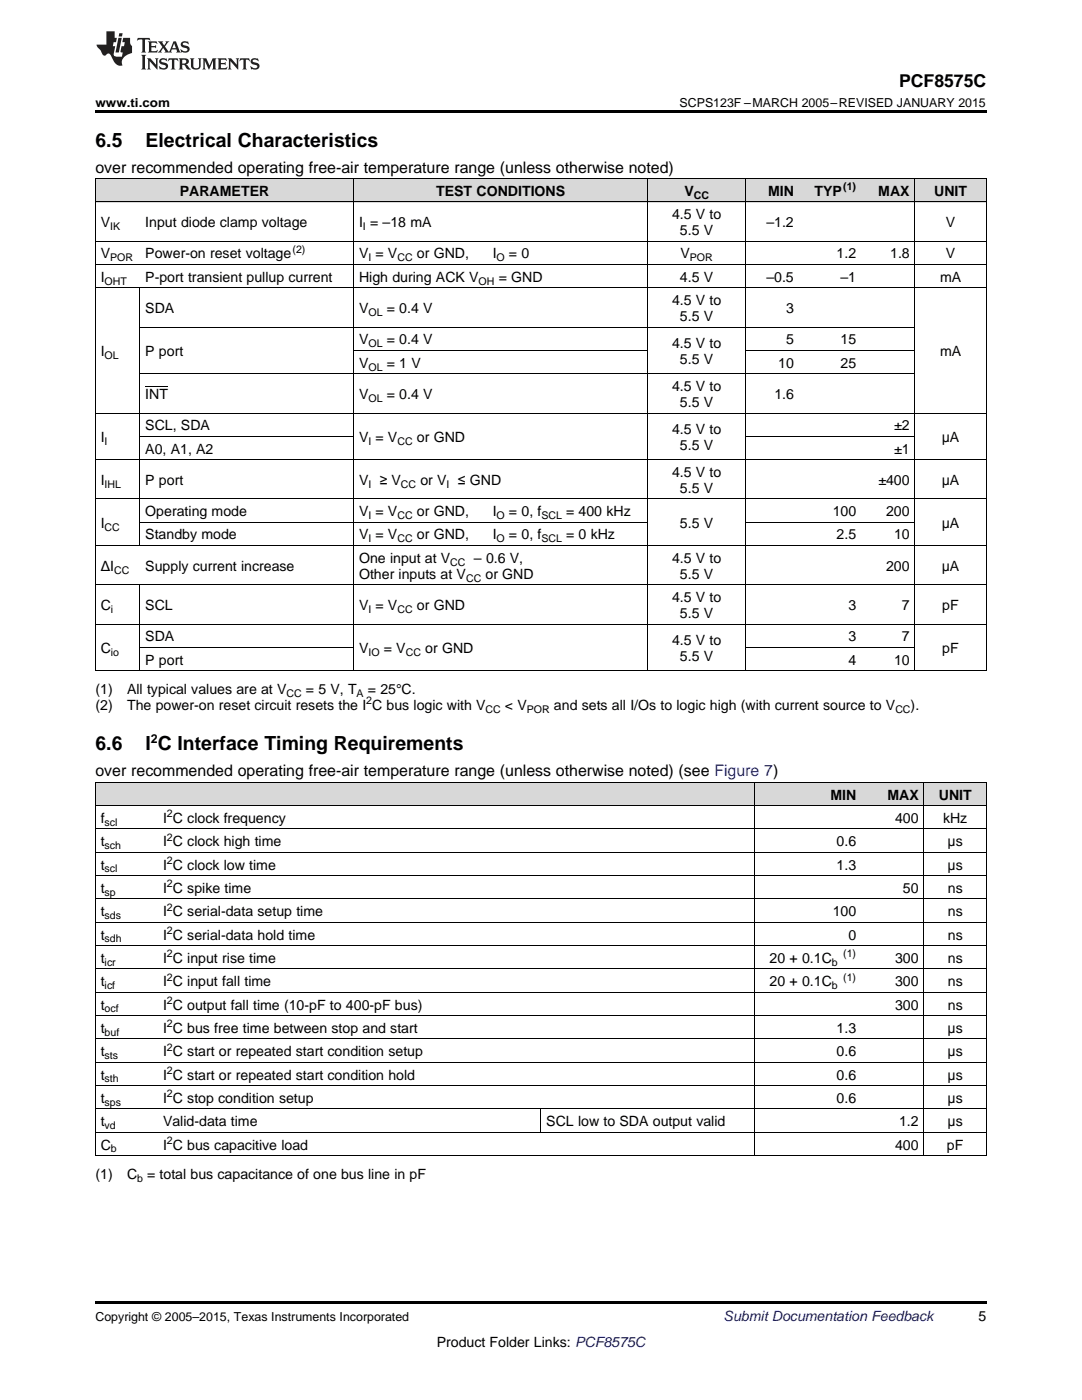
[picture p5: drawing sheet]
<svg xmlns="http://www.w3.org/2000/svg" width="216mm" height="279mm" viewBox="0 0 216 279" stroke-linecap="round" stroke-linejoin="round" font-family="sans-serif">
<defs><g id="words">
<g font-size="3.9">
<text x="19" y="29.3">6.5</text>
<text x="29.1" y="29.3">Electrical Characteristics</text>
<text x="19" y="149.8">6.6</text>
<text x="29.1" y="149.8">I C Interface Timing Requirements</text>
</g>
<text font-size="3.5" x="179.4" y="17.3">PCF8575C</text>
<g font-size="3.2">
<text x="19" y="34.4">over recommended operating free-air temperature range (unless otherwise noted)</text>
<text x="19" y="154.9">over recommended operating free-air temperature range (unless otherwise noted) (see Figure 7)</text>
</g>
<g font-size="2.8">
<text x="35.9" y="39.1">PARAMETER</text>
<text x="87" y="39.1">TEST CONDITIONS</text>
<text x="136.6" y="39.1">V</text>
<text x="153.2" y="39.1">MIN</text>
<text x="162.5" y="39.1">TYP</text>
<text x="175.3" y="39.1">MAX</text>
<text x="186.4" y="39.1">UNIT</text>
<text x="20.1" y="45.3">V</text>
<text x="29" y="45.3">Input diode clamp voltage</text>
<text x="71.6" y="45.3">I = –18 mA</text>
<text x="134.1" y="43.7">4.5 V to</text>
<text x="135.7" y="46.9">5.5 V</text>
<text x="152.9" y="45.3">–1.2</text>
<text x="188.7" y="45.3">V</text>
<text x="20.1" y="51.6">V</text>
<text x="29" y="51.6">Power-on reset voltage</text>
<text x="71.6" y="51.6">V = V</text>
<text x="83.2" y="51.6">or GND,</text>
<text x="98.3" y="51.6">I</text>
<text x="101.6" y="51.6">= 0</text>
<text x="135.8" y="51.6">V</text>
<text x="166.9" y="51.6">1.2</text>
<text x="177.6" y="51.6">1.8</text>
<text x="188.7" y="51.6">V</text>
<text x="20.1" y="56.2">I</text>
<text x="29" y="56.2">P-port transient pullup current</text>
<text x="71.6" y="56.2">High during ACK V</text>
<text x="99.5" y="56.2">= GND</text>
<text x="135.7" y="56.2">4.5 V</text>
<text x="152.9" y="56.2">–0.5</text>
<text x="167.7" y="56.2">–1</text>
<text x="187.6" y="56.2">mA</text>
<text x="29" y="62.5">SDA</text>
<text x="71.6" y="62.5">V</text>
<text x="77.2" y="62.5">= 0.4 V</text>
<text x="134.1" y="60.9">4.5 V to</text>
<text x="135.7" y="64.1">5.5 V</text>
<text x="156.8" y="62.5">3</text>
<text x="20.1" y="71">I</text>
<text x="29" y="71">P port</text>
<text x="71.6" y="68.7">V</text>
<text x="77.2" y="68.7">= 0.4 V</text>
<text x="134.1" y="69.5">4.5 V to</text>
<text x="156.8" y="68.7">5</text>
<text x="167.7" y="68.7">15</text>
<text x="187.6" y="71">mA</text>
<text x="71.6" y="73.4">V</text>
<text x="77.2" y="73.4">= 1 V</text>
<text x="135.7" y="72.6">5.5 V</text>
<text x="155.3" y="73.4">10</text>
<text x="167.7" y="73.4">25</text>
<text x="29" y="79.6">INT</text>
<text x="71.6" y="79.6">V</text>
<text x="77.2" y="79.6">= 0.4 V</text>
<text x="134.1" y="78">4.5 V to</text>
<text x="135.7" y="81.2">5.5 V</text>
<text x="154.5" y="79.6">1.6</text>
<text x="20.1" y="88.2">I</text>
<text x="29" y="85.9">SCL, SDA</text>
<text x="71.6" y="88.2">V = V</text>
<text x="83.2" y="88.2">or GND</text>
<text x="134.1" y="86.6">4.5 V to</text>
<text x="135.7" y="89.8">5.5 V</text>
<text x="178.4" y="85.9">±2</text>
<text x="187.9" y="88.2">μA</text>
<text x="29" y="90.5">A0, A1, A2</text>
<text x="134.1" y="95.2">4.5 V to</text>
<text x="178.4" y="90.5">±1</text>
<text x="20.1" y="96.8">I</text>
<text x="29" y="96.8">P port</text>
<text x="71.6" y="96.8">V</text>
<text x="75.8" y="96.8">≥ V</text>
<text x="83.9" y="96.8">or V</text>
<text x="91.4" y="96.8">≤ GND</text>
<text x="135.7" y="98.4">5.5 V</text>
<text x="175.3" y="96.8">±400</text>
<text x="187.9" y="96.8">μA</text>
<text x="20.1" y="105.3">I</text>
<text x="29" y="103">Operating mode</text>
<text x="29" y="107.7">Standby mode</text>
<text x="71.6" y="103">V = V</text>
<text x="71.6" y="107.7">V = V</text>
<text x="83.2" y="103">or GND,</text>
<text x="83.2" y="107.7">or GND,</text>
<text x="98.3" y="103">I</text>
<text x="98.3" y="107.7">I</text>
<text x="101.6" y="103">= 0, f</text>
<text x="101.6" y="107.7">= 0, f</text>
<text x="113" y="103">= 400 kHz</text>
<text x="113" y="107.7">= 0 kHz</text>
<text x="135.7" y="105.3">5.5 V</text>
<text x="166.2" y="103">100</text>
<text x="166.9" y="107.7">2.5</text>
<text x="176.8" y="103">200</text>
<text x="178.4" y="107.7">10</text>
<text x="187.9" y="105.3">μA</text>
<text x="20.1" y="113.9">ΔI</text>
<text x="29" y="113.9">Supply current increase</text>
<text x="71.6" y="112.3">One input at V</text>
<text x="94.6" y="112.3">– 0.6 V,</text>
<text x="134.1" y="112.3">4.5 V to</text>
<text x="176.8" y="113.9">200</text>
<text x="187.9" y="113.9">μA</text>
<text x="71.6" y="115.5">Other inputs at V</text>
<text x="96.9" y="115.5">or GND</text>
<text x="135.7" y="115.5">5.5 V</text>
<text x="20.1" y="121.7">C</text>
<text x="29" y="121.7">SCL</text>
<text x="71.6" y="121.7">V = V</text>
<text x="83.2" y="121.7">or GND</text>
<text x="134.1" y="120.2">4.5 V to</text>
<text x="135.7" y="123.3">5.5 V</text>
<text x="169.3" y="121.7">3</text>
<text x="180" y="121.7">7</text>
<text x="188" y="121.7">pF</text>
<text x="20.1" y="130.3">C</text>
<text x="29" y="128">SDA</text>
<text x="71.6" y="130.3">V</text>
<text x="76.6" y="130.3">= V</text>
<text x="84.8" y="130.3">or GND</text>
<text x="134.1" y="128.7">4.5 V to</text>
<text x="135.7" y="131.9">5.5 V</text>
<text x="169.3" y="128">3</text>
<text x="180" y="128">7</text>
<text x="188" y="130.3">pF</text>
<text x="29" y="132.6">P port</text>
<text x="169.3" y="132.6">4</text>
<text x="178.4" y="132.6">10</text>
<text x="19" y="138.5">(1)</text>
<text x="19" y="141.7">(2)</text>
<text x="25.4" y="138.5">All typical values are at V</text>
<text x="25.4" y="141.7">The power-on reset circuit resets the I C bus logic with V</text>
<text x="61" y="138.5">= 5 V, T</text>
<text x="73.4" y="138.5">= 25°C.</text>
<text x="100.8" y="141.7">&lt; V</text>
<text x="110.5" y="141.7">and sets all I/Os to logic high (with current source to V</text>
<text x="181.7" y="141.7">).</text>
<text x="165.7" y="159.6">MIN</text>
<text x="177.1" y="159.6">MAX</text>
<text x="187.3" y="159.6">UNIT</text>
<text x="20.1" y="164.2">f</text>
<text x="32.5" y="164.2">I C clock frequency</text>
<text x="178.6" y="164.2">400</text>
<text x="188.2" y="164.2">kHz</text>
<text x="20.1" y="168.9">t</text>
<text x="20.1" y="173.5">t</text>
<text x="32.5" y="168.9">I C clock high time</text>
<text x="32.5" y="173.5">I C clock low time</text>
<text x="166.9" y="168.9">0.6</text>
<text x="166.9" y="173.5">1.3</text>
<text x="189.1" y="168.9">μs</text>
<text x="189.1" y="173.5">μs</text>
<text x="20.1" y="178.2">t</text>
<text x="32.5" y="178.2">I C spike time</text>
<text x="180.2" y="178.2">50</text>
<text x="189.1" y="178.2">ns</text>
<text x="20.1" y="182.8">t</text>
<text x="32.5" y="182.8">I C serial-data setup time</text>
<text x="166.2" y="182.8">100</text>
<text x="189.1" y="182.8">ns</text>
<text x="20.1" y="187.5">t</text>
<text x="32.5" y="187.5">I C serial-data hold time</text>
<text x="169.3" y="187.5">0</text>
<text x="189.1" y="187.5">ns</text>
<text x="20.1" y="192.2">t</text>
<text x="20.1" y="196.8">t</text>
<text x="32.5" y="192.2">I C input rise time</text>
<text x="32.5" y="196.8">I C input fall time</text>
<text x="153.6" y="192.2">20 + 0.1C</text>
<text x="153.6" y="196.8">20 + 0.1C</text>
<text x="178.6" y="192.2">300</text>
<text x="178.6" y="196.8">300</text>
<text x="189.1" y="192.2">ns</text>
<text x="189.1" y="196.8">ns</text>
<text x="20.1" y="201.5">t</text>
<text x="32.5" y="201.5">I C output fall time (10-pF to 400-pF bus)</text>
<text x="178.6" y="201.5">300</text>
<text x="189.1" y="201.5">ns</text>
<text x="20.1" y="206.1">t</text>
<text x="32.5" y="206.1">I C bus free time between stop and start</text>
<text x="166.9" y="206.1">1.3</text>
<text x="189.1" y="206.1">μs</text>
<text x="20.1" y="210.8">t</text>
<text x="20.1" y="215.4">t</text>
<text x="32.5" y="210.8">I C start or repeated start condition setup</text>
<text x="32.5" y="215.4">I C start or repeated start condition hold</text>
<text x="166.9" y="210.8">0.6</text>
<text x="166.9" y="215.4">0.6</text>
<text x="189.1" y="210.8">μs</text>
<text x="189.1" y="215.4">μs</text>
<text x="20.1" y="220.1">t</text>
<text x="32.5" y="220.1">I C stop condition setup</text>
<text x="166.9" y="220.1">0.6</text>
<text x="189.1" y="220.1">μs</text>
<text x="20.1" y="224.8">t</text>
<text x="32.5" y="224.8">Valid-data time</text>
<text x="109" y="224.8">SCL low to SDA output valid</text>
<text x="179.4" y="224.8">1.2</text>
<text x="189.1" y="224.8">μs</text>
<text x="20.1" y="229.4">C</text>
<text x="32.5" y="229.4">I C bus capacitive load</text>
<text x="178.6" y="229.4">400</text>
<text x="188.9" y="229.4">pF</text>
<text x="19" y="235.3">(1)</text>
<text x="25.4" y="235.3">C = total bus capacitance of one bus line in pF</text>
<text x="195.3" y="263.6">5</text>
<text x="87.1" y="268.9">Product Folder Links: PCF8575C</text>
</g>
<text font-size="2.8" fill="#0000c8" x="144.4" y="263.6">Submit Documentation Feedback</text>
<g font-size="2.5">
<text x="19" y="21.4">www.ti.com</text>
<text x="135.6" y="21.4">SCPS123F –MARCH 2005–REVISED JANUARY 2015</text>
<text x="30.1" y="148.2">2</text>
<text x="19" y="263.6">Copyright © 2005–2015, Texas Instruments Incorporated</text>
</g>
<g font-size="2.1">
<text x="138.4" y="39.7">CC</text>
<text x="168.3" y="38">(1)</text>
<text x="22" y="45.9">IK</text>
<text x="72.4" y="45.9">I</text>
<text x="22" y="52.1">POR</text>
<text x="58.4" y="50.4">(2)</text>
<text x="73.5" y="52.1">I</text>
<text x="79.3" y="52.1">CC</text>
<text x="99.1" y="52.1">O</text>
<text x="137.7" y="52.1">POR</text>
<text x="20.9" y="56.8">OHT</text>
<text x="95.5" y="56.8">OH</text>
<text x="73.5" y="63">OL</text>
<text x="20.9" y="71.6">OL</text>
<text x="73.5" y="69.3">OL</text>
<text x="73.5" y="73.9">OL</text>
<text x="73.5" y="80.2">OL</text>
<text x="20.9" y="88.8">I</text>
<text x="73.5" y="88.8">I</text>
<text x="79.3" y="88.8">CC</text>
<text x="20.9" y="97.3">IHL</text>
<text x="73.5" y="97.3">I</text>
<text x="80" y="97.3">CC</text>
<text x="89.1" y="97.3">I</text>
<text x="20.9" y="105.9">CC</text>
<text x="73.5" y="103.6">I</text>
<text x="79.3" y="103.6">CC</text>
<text x="99.1" y="103.6">O</text>
<text x="108" y="103.6">SCL</text>
<text x="73.5" y="108.2">I</text>
<text x="79.3" y="108.2">CC</text>
<text x="89.9" y="112.9">CC</text>
<text x="99.1" y="108.2">O</text>
<text x="108" y="108.2">SCL</text>
<text x="22.8" y="114.5">CC</text>
<text x="93" y="116.1">CC</text>
<text x="22.1" y="122.3">i</text>
<text x="73.5" y="122.3">I</text>
<text x="79.3" y="122.3">CC</text>
<text x="22.1" y="130.9">io</text>
<text x="73.5" y="130.9">IO</text>
<text x="81" y="130.9">CC</text>
<text x="57.1" y="139.1">CC</text>
<text x="71.2" y="139.1">A</text>
<text x="73.1" y="140.5">2</text>
<text x="96.9" y="142.2">CC</text>
<text x="105.1" y="142.2">POR</text>
<text x="178.7" y="142.2">CC</text>
<text x="20.9" y="164.8">scl</text>
<text x="33.3" y="163.1">2</text>
<text x="33.3" y="167.7">2</text>
<text x="20.9" y="169.4">sch</text>
<text x="33.3" y="172.4">2</text>
<text x="20.9" y="174.1">scl</text>
<text x="20.9" y="178.8">sp</text>
<text x="33.3" y="177.1">2</text>
<text x="20.9" y="183.4">sds</text>
<text x="33.3" y="181.7">2</text>
<text x="20.9" y="188.1">sdh</text>
<text x="33.3" y="186.4">2</text>
<text x="33.3" y="191">2</text>
<text x="168.2" y="191">(1)</text>
<text x="20.9" y="192.7">icr</text>
<text x="20.9" y="197.4">icf</text>
<text x="33.3" y="195.7">2</text>
<text x="166" y="192.7">b</text>
<text x="166" y="197.4">b</text>
<text x="168.2" y="195.7">(1)</text>
<text x="20.9" y="202">ocf</text>
<text x="33.3" y="200.3">2</text>
<text x="20.9" y="206.7">buf</text>
<text x="33.3" y="205">2</text>
<text x="33.3" y="209.7">2</text>
<text x="20.9" y="211.3">sts</text>
<text x="33.3" y="214.3">2</text>
<text x="20.9" y="216">sth</text>
<text x="20.9" y="220.7">sps</text>
<text x="33.3" y="219">2</text>
<text x="20.9" y="225.3">vd</text>
<text x="22.1" y="230">b</text>
<text x="33.3" y="228.3">2</text>
<text x="27.3" y="235.8">b</text>
</g>
</g></defs>
<g fill="#d8d8d8">
<path d="M19 156.2h12.5v4.6h-12.5z"/>
<path d="M31.5 156.2h76.4v4.6h-76.4z"/>
<path d="M107.9 156.2h42.7v4.6h-42.7z"/>
<path d="M150.6 156.2h21.3v4.6h-21.3z"/>
<path d="M171.9 156.2h12.5v4.6h-12.5z"/>
<path d="M184.4 156.2h12.4v4.6h-12.4z"/>
<path d="M19 35.7h8.9v4.7h-8.9z"/>
<path d="M27.9 35.7h42.7v4.7h-42.7z"/>
<path d="M70.6 35.7h26.7v4.7h-26.7z"/>
<path d="M97.3 35.7h32v4.7h-32z"/>
<path d="M129.3 35.7h19.5v4.7h-19.5z"/>
<path d="M148.8 35.7h10.7v4.7h-10.7z"/>
<path d="M159.5 35.7h12.4v4.7h-12.4z"/>
<path d="M171.9 35.7h10.7v4.7h-10.7z"/>
<path d="M182.6 35.7h14.2v4.7h-14.2z"/>
</g>
<g fill="#000">
<path d="M19 22h177.8v.5h-177.8zM19 133.9h.2zM70.5 133.9h.1zM129.2 133.9h.1zM148.7 133.9h.1zM159.4 133.9h.1zM171.8 133.9h.1zM182.5 133.9h.1zM196.7 133.9h.1zM19 230.6l.2 .1zM107.8 230.6l.1 .1zM150.5 230.6l.1 .1z"/>
<path d="M171.8 230.6l.1 .1zM184.3 230.6l.1 .1zM196.7 230.6l.1 .1zM19 259.7h177.8v.5h-177.8z"/>
</g>
<g fill="none" stroke="#000" stroke-width=".2">
<path d="M19 35.6l177.8 .1v98.2M19.1 35.7v98.2M70.5 35.7v98.2M129.2 35.7v98.2M148.8 35.7v98.2M182.5 35.7v98.2M19 57.4h177.8M19 52.8h177.8M19 48.1h177.8M19 40.3h177.8M27.9 57.5v51.4M27.9 74.6h154.7"/>
<path d="M27.9 65.3h154.7M70.6 69.9h58.7M148.8 69.9h33.8M19 99.6h177.8M19 91.7h177.8M19 82.4h177.8M27.9 87.1h42.7M148.8 87.1h33.8M19 116.7h177.8M19 108.9h177.8M27.9 116.7v17.2M27.9 104.2h101.4"/>
<path d="M148.8 104.2h33.8M19 133.9h177.8M19 124.5h177.8M27.9 129.2h42.7M148.8 129.2h33.8M19 156.1h177.8v74.6M19.1 156.1v74.6M150.5 156.1v74.6M184.3 156.1v74.6M19 179.4h177.8M19 174.7h177.8M19 170.1h177.8"/>
<path d="M19 165.4h177.8M19 160.8h177.8M19 198h177.8M19 193.4h177.8M19 188.7h177.8M19 184.1h177.8M19 216.7h177.8M19 212h177.8M19 207.3h177.8M19 202.7h177.8M19 230.6h177.8M19 226h177.8"/>
<path d="M19 221.3h177.8M107.9 221.3v4.7"/>
</g>
<g fill="#231f20">
<path d="M27.5 7.6l-.1 .5 .4-.2h.6v.1v2.1l-.2 .4h1l-.3-.4v-2.1l.1-.1h.5l.5 .2-.2-.5zM29.5 8.3l.2 .3v1.5l-.2 .4h1.8l.2-.6a1.04 1.04 0 0 1-1.3 .2v-.7h.6l.3 .2v-.6l-.3 .2h-.6v-.6l.8-.1 .4 .3-.2-.5zM31.5 8.3l.9 1.1-.9 1.1h.8l-.2-.2 .5-.7 .4 .7-.2 .2h1.5l-.1-.2 .1-.4h.9l.1 .4-.2 .2h1l-.3-.3-.7-1.9h-.5l-.9 2-.8-1 .9-1h-.8l.1 .3-.3 .5-.4-.6 .2-.2zM34.7 8.6l.4 1h-.7zM36.3 8.4a.63 .63 0 0 0-.2 .7 .63 .63 0 0 0 .6 .4l.6 .2 .1 .2a.75 .75 0 0 1-.7 .4 .75 .75 0 0 1-.6-.5l.1 .7 .1-.1a1.11 1.11 0 0 0 1.5-.6 1.13 1.13 0 0 0-1.2-.8l-.1-.4a1.04 1.04 0 0 1 1.2 .2l-.2-.5-.1 .1-.5-.2zM28.2 10.9l.2 .4v2.2l-.2 .4h1l-.3-.4v-2.2l.3-.4zM29.3 11.6l.3 .4v1.5l-.3 .4h.8l-.2-.4v-1.3l1.5 1.7v-1.9l.2-.4h-.7l.2 .4v.9l-1.1-1.3zM32 11.8a.62 .62 0 0 0-.2 .7 .62 .62 0 0 0 .6 .4l.6 .1 .1 .3a.76 .76 0 0 1-.7 .3 .76 .76 0 0 1-.6-.4l.1 .7 .1-.1a1.11 1.11 0 0 0 1.5-.6 1.13 1.13 0 0 0-1.2-.8l-.1-.4a1.04 1.04 0 0 1 1.2 .2l-.2-.6-.1 .1-.5-.1zM33.7 11.6l-.2 .6a.61 .61 0 0 1 .8-.3v1.6l-.2 .4h.9l-.2-.4v-1.6a.63 .63 0 0 1 .8 .3l-.2-.6zM35.6 11.6l.3 .4v1.5l-.3 .4h1l-.2-.2v-.8l.5 .2a.76 .76 0 0 0 1.2 .7l-1-1a.58 .58 0 0 0 .6-.5 .58 .58 0 0 0-.5-.6zM36.4 11.9h.1a.45 .45 0 0 1 .5 .1 .45 .45 0 0 1 .1 .5l-.7 .2zM37.9 11.6l.2 .2a2.17 2.17 0 0 0 .3 1.9 .99 .99 0 0 0 1.6-.6v-1.1l.2-.4h-.7l.2 .2a1.92 1.92 0 0 1-.2 1.8 .6 .6 0 0 1-.9-.5v-1.1l.2-.4zM40.4 11.6l.2 .4v1.5l-.2 .4h.7l-.2-.4v-1.4l.8 1.8 .8-1.8v1.4l-.2 .4h.9l-.2-.4v-1.5l.2-.4h-.8l-.6 1.5-.6-1.5zM43.4 11.6l.2 .4v1.5l-.2 .4h1.8l.2-.6a1.04 1.04 0 0 1-1.3 .1v-.6h.5l.4 .2v-.6l-.4 .2h-.5v-.7h.8l.3 .3-.1-.6zM45.5 11.6l.2 .4v1.5l-.2 .4h.7l-.2-.4v-1.3l1.5 1.7v-1.9l.2-.4h-.7l.2 .4v.9l-1.1-1.3zM47.9 11.6l-.1 .6a.61 .61 0 0 1 .8-.3v1.6l-.3 .4h1l-.3-.4 .1-1.6a.63 .63 0 0 1 .7 .3l-.1-.6zM50.2 11.8a.62 .62 0 0 0-.2 .7 .62 .62 0 0 0 .6 .4l.6 .1 .2 .3a.76 .76 0 0 1-.8 .3 .76 .76 0 0 1-.6-.4l.1 .7 .2-.1a1.11 1.11 0 0 0 1.5-.6 1.13 1.13 0 0 0-1.3-.8l-.1-.4a1.04 1.04 0 0 1 1.2 .2l-.1-.6-.2 .1-.5-.1z"/>
<path d="M21.2 6.3v2.6h-1.9l.1 .4 .7 .9a.91 .91 0 0 0 1 .8 .56 .56 0 0 1 .5-.3 .56 .56 0 0 1 .5 .3l.4 .8a1.53 1.53 0 0 0 1.9 1.2 1.54 1.54 0 0 1 1-2.1l.9-.3v-1.4a1.52 1.52 0 0 1-.3-1.6h-1.4l-.2 .8h.5l-.2 .8h-.4l-.2 1v.2l.4 .1-.2 .8a1.93 1.93 0 0 1-1.6-.3l.3-1.8h-.5l.2-.8h.4l.2-.8h-.4v-1.3zM23.6 7.6l-.6 2.9h.7l.6-2.9zM23.8 6.6l-.1 .7h.6l.2-.7z"/>
</g>
<path d="M29 77.1h4.5" fill="none" stroke="#000" stroke-width=".2"/>
<use href="#words"/>
</svg>
